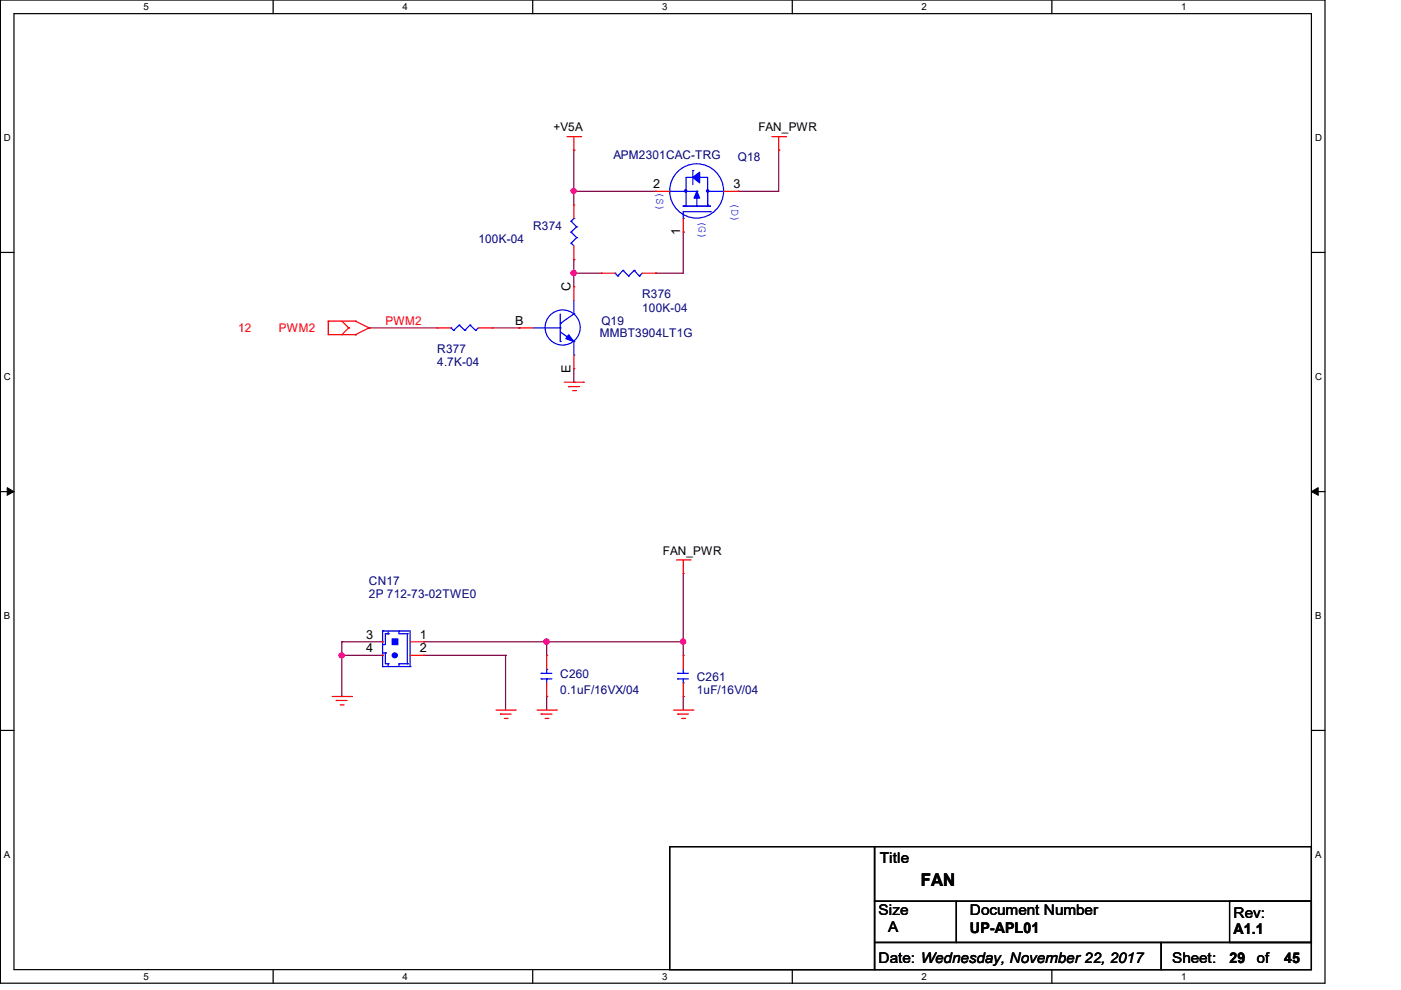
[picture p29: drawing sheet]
<svg xmlns="http://www.w3.org/2000/svg" width="297mm" height="210mm" viewBox="0 0 297 210" stroke-linecap="round" stroke-linejoin="round" font-family="sans-serif">
<defs><g id="words">
<text font-size="3.7" x="195.2" y="187.8">FAN</text>
<g font-size="3.1">
<text x="186.5" y="183">Title</text>
<text x="186.3" y="194">Size</text>
<text x="188.3" y="197.7">A</text>
<text x="205.7" y="194">Document Number</text>
<text x="205.7" y="197.8">UP-APL01</text>
<text x="261.5" y="194.6">Rev:</text>
<text x="261.5" y="198.1">A1.1</text>
<text x="186.3" y="204.1">Date: Wednesday, November 22, 2017</text>
<text x="248.5" y="204.1">Sheet:</text>
<text x="260.7" y="204.2">29</text>
<text x="266.4" y="204.1">of</text>
<text x="272.3" y="204.2">45</text>
</g>
<g font-size="2.6">
<text x="138.5" y="39.9">2</text>
<text x="155.5" y="39.9">3</text>
<text x="144.2" y="49.9" transform="rotate(-90 144.2 49.9)">1</text>
<text x="121" y="61.7" transform="rotate(-90 121 61.7)">C</text>
<text x="109.2" y="68.8">B</text>
<text x="121" y="79.1" transform="rotate(-90 121 79.1)">E</text>
<text x="77.6" y="135.4">3</text>
<text x="89" y="135.4">1</text>
<text x="77.6" y="138.3">4</text>
<text x="89" y="138.3">2</text>
</g>
<g font-size="2.5">
<text x="117.3" y="27.9">+V5A</text>
<text x="160.8" y="27.9">FAN_PWR</text>
<text x="140.5" y="117.6">FAN_PWR</text>
</g>
<g font-size="2.5" fill="#000080">
<text x="130" y="33.6">APM2301CAC-TRG</text>
<text x="156.5" y="34.2">Q18</text>
<text x="101.4" y="51.6">100K-04</text>
<text x="113" y="48.7">R374</text>
<text x="136.1" y="63.2">R376</text>
<text x="127.2" y="71.6">MMBT3904LT1G</text>
<text x="127.5" y="68.9">Q19</text>
<text x="136.1" y="66.1">100K-04</text>
<text x="92.7" y="74.8">R377</text>
<text x="92.7" y="77.7">4.7K-04</text>
<text x="78.2" y="124">CN17</text>
<text x="78.2" y="126.8">2P 712-73-02TWE0</text>
<text x="118.8" y="143.7">C260</text>
<text x="118.8" y="147.2">0.1uF/16VX/04</text>
<text x="147.7" y="144.3">C261</text>
<text x="147.7" y="147.2">1uF/16V/04</text>
</g>
<g font-size="2.5" fill="#00f">
<text x="139.2" y="40.6" transform="rotate(90 139.2 40.6)">(S)</text>
<text x="148.2" y="46.6" transform="rotate(90 148.2 46.6)">(G)</text>
<text x="155.1" y="42.9" transform="rotate(90 155.1 42.9)">(D)</text>
</g>
<g font-size="2.5" fill="#f00">
<text x="50.5" y="70.5">12</text>
<text x="59.1" y="70.5">PWM2</text>
<text x="81.7" y="68.9">PWM2</text>
</g>
<g font-size="2">
<text x="30.4" y="2.1">5</text>
<text x="85.3" y="2.1">4</text>
<text x="140.4" y="2.1">3</text>
<text x="195.4" y="2.1">2</text>
<text x="250.4" y="2.1">1</text>
<text x=".8" y="30">D</text>
<text x="278.8" y="30">D</text>
<text x=".8" y="80.6">C</text>
<text x="278.8" y="80.6">C</text>
<text x=".8" y="131.3">B</text>
<text x="278.8" y="131.3">B</text>
<text x=".8" y="182">A</text>
<text x="278.8" y="182">A</text>
<text x="30.4" y="207.7">5</text>
<text x="85.3" y="207.7">4</text>
<text x="140.4" y="207.7">3</text>
<text x="195.4" y="207.7">2</text>
<text x="250.4" y="207.7">1</text>
</g>
</g></defs>
<path d="M.1 0h280.8v208.5h-280.8zM3 2.9h275v202.7h-275z" fill="none" stroke="#000" stroke-width=".25"/>
<g fill="#fff">
<path d="M30.4 .4h1v2.2h-1z"/>
<path d="M30.4 205.9h1v2.2h-1z"/>
</g>
<path d="M57.9 0v2.9M57.9 205.6v2.9" fill="none" stroke="#000" stroke-width=".25"/>
<g fill="#fff">
<path d="M85.3 .4h1.1v2.2h-1.1z"/>
<path d="M85.3 205.9h1.1v2.2h-1.1z"/>
</g>
<path d="M112.9 0v2.9M112.9 205.6v2.9" fill="none" stroke="#000" stroke-width=".25"/>
<g fill="#fff">
<path d="M140.4 .4h1v2.2h-1z"/>
<path d="M140.4 205.9h1v2.2h-1z"/>
</g>
<path d="M168 0v2.9M168 205.6v2.9" fill="none" stroke="#000" stroke-width=".25"/>
<g fill="#fff">
<path d="M195.4 .4h1v2.2h-1z"/>
<path d="M195.4 205.9h1v2.2h-1z"/>
</g>
<path d="M223 0v2.9M223 205.6v2.9" fill="none" stroke="#000" stroke-width=".25"/>
<g fill="#fff">
<path d="M250.4 .4h1.1v2.2h-1.1z"/>
<path d="M250.4 205.9h1.1v2.2h-1.1z"/>
<path d="M.8 28.2h1.4v2.2h-1.4z"/>
<path d="M278.8 28.2h1.4v2.2h-1.4z"/>
<path d="M.8 78.8h1.4v2.2h-1.4z"/>
<path d="M278.8 78.8h1.4v2.2h-1.4z"/>
</g>
<path d="M.1 53.5h2.9M278 53.5h2.9" fill="none" stroke="#000" stroke-width=".25"/>
<g fill="#fff">
<path d="M.8 129.6h1.3v2.2h-1.3z"/>
<path d="M278.8 129.6h1.3v2.2h-1.3z"/>
</g>
<path d="M.1 104.2h2.9M278 104.2h2.9" fill="none" stroke="#000" stroke-width=".25"/>
<path d="M1.5 103.4l1.5 .8-1.5 .8zM278 104.2l1.5-.8v1.6z" fill="#000" stroke="#000" stroke-width=".21"/>
<g fill="#fff">
<path d="M.8 180.2h1.2v2.2h-1.2z"/>
<path d="M278.8 180.2h1.2v2.2h-1.2z"/>
</g>
<path d="M.1 154.9h2.9M278 154.9h2.9M142 179.5h43.4v26.1h-43.4zM185.4 179.5h92.6v11.6h-92.6zM185.4 191.1h17.4v8.7h-17.4zM185.4 199.8h60.8v5.8h-60.8zM202.8 191.1h75.2v8.7h-75.2zM246.2 199.8h31.8v5.8h-31.8zM260.7 191.1h17.3v8.7h-17.3z" fill="none" stroke="#000" stroke-width=".25"/>
<g fill="none" stroke="#800040" stroke-width=".25">
<path d="M121.7 31.8h.1M121.7 31.8v11.6M165.1 31.8h.1M165.1 31.8v8.8h-8.6M121.7 40.6h.1M121.7 55h.1M121.7 57.9h.1M121.7 40.6h17.3M121.7 55v5.8M121.7 57.9h5.8M139 57.9h.1M144.9 49.2h.1"/>
<path d="M144.9 49.2v8.7h-5.9M156.5 40.6h.1M78.2 69.5h.1M78.2 69.5h14.5M104.3 69.5h5.8M110.1 69.5h.1M121.7 78.2v2.8M121.7 81h.1M72.5 136.1h.1M72.5 139h.1M72.5 136.1h8.6M72.5 139h8.6"/>
<path d="M72.5 136.1v11.6M89.8 136.1h.1M89.8 139h.1M89.8 136.1h55.1M89.8 139h17.4M107.2 139h.1M107.2 139v11.6M115.9 136.1h.1M115.9 136.1v2.9M144.9 136.1h.1M144.9 121.6v17.4M72.5 147.7h.1"/>
<path d="M115.9 147.7h.1M115.9 147.7v2.9M144.9 147.7h.1M144.9 147.7v2.9"/>
</g>
<g fill="#f0f" stroke="#f0f" stroke-width=".25">
<circle cx="121.6" cy="40.5" r=".53"/>
<circle cx="121.6" cy="57.9" r=".55"/>
<circle cx="144.8" cy="136" r=".55"/>
<circle cx="115.9" cy="136" r=".55"/>
<circle cx="72.5" cy="139" r=".53"/>
</g>
<g fill="none" stroke="#f00" stroke-width=".25">
<path d="M120.2 29h2.9M121.7 31.8h.1M121.7 29v2.8M123.1 29h.1M163.7 29h2.8M165.1 31.8h.1M165.1 29v2.8M166.5 29h.1M121.7 55h.1M121.7 43.4h.1M121.7 43.4v2.9M121.7 52.1v2.9"/>
<path d="M127.5 57.9h.1M127.5 57.9h2.9M136.1 57.9h2.9M139 57.9h.1M139 40.6h.1M139 40.6h3M144.9 49.2h.1M144.9 46.3v2.9M153.5 40.6h3M156.5 40.6h.1M69.6 68.1h.1M69.6 68.1v2.9h5.8"/>
<path d="M69.6 68.1h5.8M72.5 68.1l1.4 1.4M73.9 69.5h.1M73.9 69.5l-1.4 1.5M75.4 71h.1M75.4 68.1h.1M75.4 68.1l2.8 1.4M78.2 69.5h.1M78.2 69.5l-2.8 1.5M92.7 69.5h.1M92.7 69.5h2.9M101.4 69.5h2.9"/>
<path d="M104.3 69.5h.1M110.1 69.5h.1M110.1 69.5h2.9M121.7 78.2h.1M121.7 60.8h.1M121.7 60.8v2.9M121.7 75.3v2.9M119.6 81h4.1M120.6 82h.1M120.6 82h2.3M121.4 82.8h.6M122 82.8h.1"/>
<path d="M123.7 81h.1M143.4 118.7h2.9M144.9 118.7v2.9M146.3 118.7h.1M81.1 136.1h.1M81.1 139h.1M87 136.1h2.8M87 139h2.8M89.8 136.1h.1M89.8 139h.1M115.9 139h.1M115.9 139v2.9"/>
<path d="M144.9 121.6h.1M144.9 139h.1M144.9 139v2.9M70.4 147.7h4.1M71.3 148.5h.1M71.3 148.5h2.3M72.1 149.5h.6M72.7 149.5h.1M74.5 147.7h.1M105.2 150.6h4M106.1 151.4h.1M106.1 151.4h2.3"/>
<path d="M106.9 152.3h.6M107.5 152.3h.1M109.2 150.6h.1M113.9 150.6h4M114.7 151.4h.1M114.7 151.4h2.3M115.6 152.3h.6M115.9 147.7h.1M115.9 144.8v2.9M116.2 152.3h.1M117.9 150.6h.1M142.8 150.6h4.1"/>
<path d="M143.7 151.4h.1M143.7 151.4h2.3M144.5 152.3h.6M144.9 147.7h.1M144.9 144.8v2.9M145.1 152.3h.1M146.9 150.6h.1"/>
</g>
<g fill="none" stroke="#00f" stroke-width=".25">
<path d="M146.9 36.2h.1M146.9 37.6h.1M146.9 36.2v2.9M146.9 37.6h-1.4v6.1M148.3 37.6h.1M148.3 37.6h1.7v6.1M121.1 46.9h.1M121.1 51.6h.1M121.1 49.2h.1M121.1 46.9l1.2 1.2M121.1 51.6l.6 .5M121.1 49.2l1.2 1.2"/>
<path d="M121.7 46.3h.1M121.7 46.3l-.6 .6M122.3 50.4h.1M122.3 48.1h.1M122.3 50.4l-1.2 1.2M122.3 48.1l-1.2 1.1M130.4 57.9h.1M130.4 57.9l.6 .6M131 58.5h.1M132.1 57.3h.1M132.1 57.3l-1.1 1.2M132.1 57.3l1.2 1.2"/>
<path d="M133.3 58.5h.1M134.5 57.3h.1M134.5 57.3l1.1 1.2M134.5 57.3l-1.2 1.2M135.6 58.5h.1M136.1 57.9l-.5 .6M142 40.6h.1M142 40.6h5.7M144.9 46.3h.1M144.9 43.7h.1M144.9 43.7h5.7M145.5 43.7h.1"/>
<path d="M145.5 40.6h.1M147.7 40.6h.1M147.7 40.6v3.1M150 43.4h.1M150 43.7h.1M150 40.6h.1M150 40.6h3.5M150.6 44.9h.1M150.6 44.9h-5.7v1.4M95.6 69.5h.1M95.6 69.5l.6 .5M96.2 70h.1"/>
<path d="M97.4 68.9h.1M97.4 68.9l-1.2 1.1M97.4 68.9l1.2 1.1M98.6 70h.1M99.7 68.9h.1M99.7 68.9l1.1 1.1M99.7 68.9l-1.1 1.1M100.8 70h.1M101.4 69.5l-.6 .5M113 69.5h5.8M118.8 68.6h.1M118.8 72.4h.1"/>
<path d="M118.8 69.5h.1M118.8 70.4l2.9 2M118.8 66.6v5.8M121.7 72.4h.1M121.7 66.6h.1M121.7 75.3h.1M121.7 66.6l-2.9 2M121.7 63.7v2.9M121.7 72.4v2.9M81.1 133.8h.1M81.1 136.7h.1M81.1 133.8h5.9v7.5"/>
<path d="M81.1 133.8v7.5M81.1 138.4h.6M81.7 134.4h.1M81.7 138.4h.1M81.7 134.4h.6M81.7 134.4v2.3h-.6M81.7 138.4v2.3h.6M82.3 134.4h.1M82.3 133.8v.6M84.6 133.8h.1M84.6 133.8v.6h1.8M86.4 134.4h.1"/>
<path d="M86.4 134.4v6.3M81.1 141.3h.1M81.1 141.3h5.9M82.3 141.3h.1M82.3 140.7h.1M82.3 140.7v.6M84.6 140.7h.1M84.6 140.7h1.8M84.6 140.7v.6M86.4 140.7h.1M87 141.3h.1M114.7 142.8h.1"/>
<path d="M114.7 143.9h.1M114.7 143.9h2.3M114.7 142.8h2.3M115.9 141.9h.1M115.9 143.9h.1M115.9 141.9v.9M115.9 143.9v.9M143.7 143.9h.1M143.7 142.8h.1M143.7 143.9h2.3M143.7 142.8h2.3M144.9 144.8h.1"/>
<path d="M144.9 142.8h.1M144.9 141.9v.9M144.9 143.9v.9"/>
<circle cx="147.7" cy="40.5" r="5.7"/>
<circle cx="119.3" cy="69.4" r="3.7"/>
</g>
<g fill="#00f" stroke="#00f" stroke-width=".25">
<path d="M120.6 71l1.1 1.4-1.7-.6z"/>
<path d="M146.9 37.6l1.4-1.1v2.3z"/>
<path d="M83.1 135.5h1.2v1.2h-1.2z" fill-rule="evenodd"/>
<path d="M147.7 40.6l.6 1.4h-1.1z" fill-rule="evenodd"/>
<circle cx="83.7" cy="139" r=".53"/>
<circle cx="145.4" cy="40.5" r=".25"/>
<circle cx="150" cy="40.5" r=".25"/>
</g>
<use href="#words"/>
</svg>
